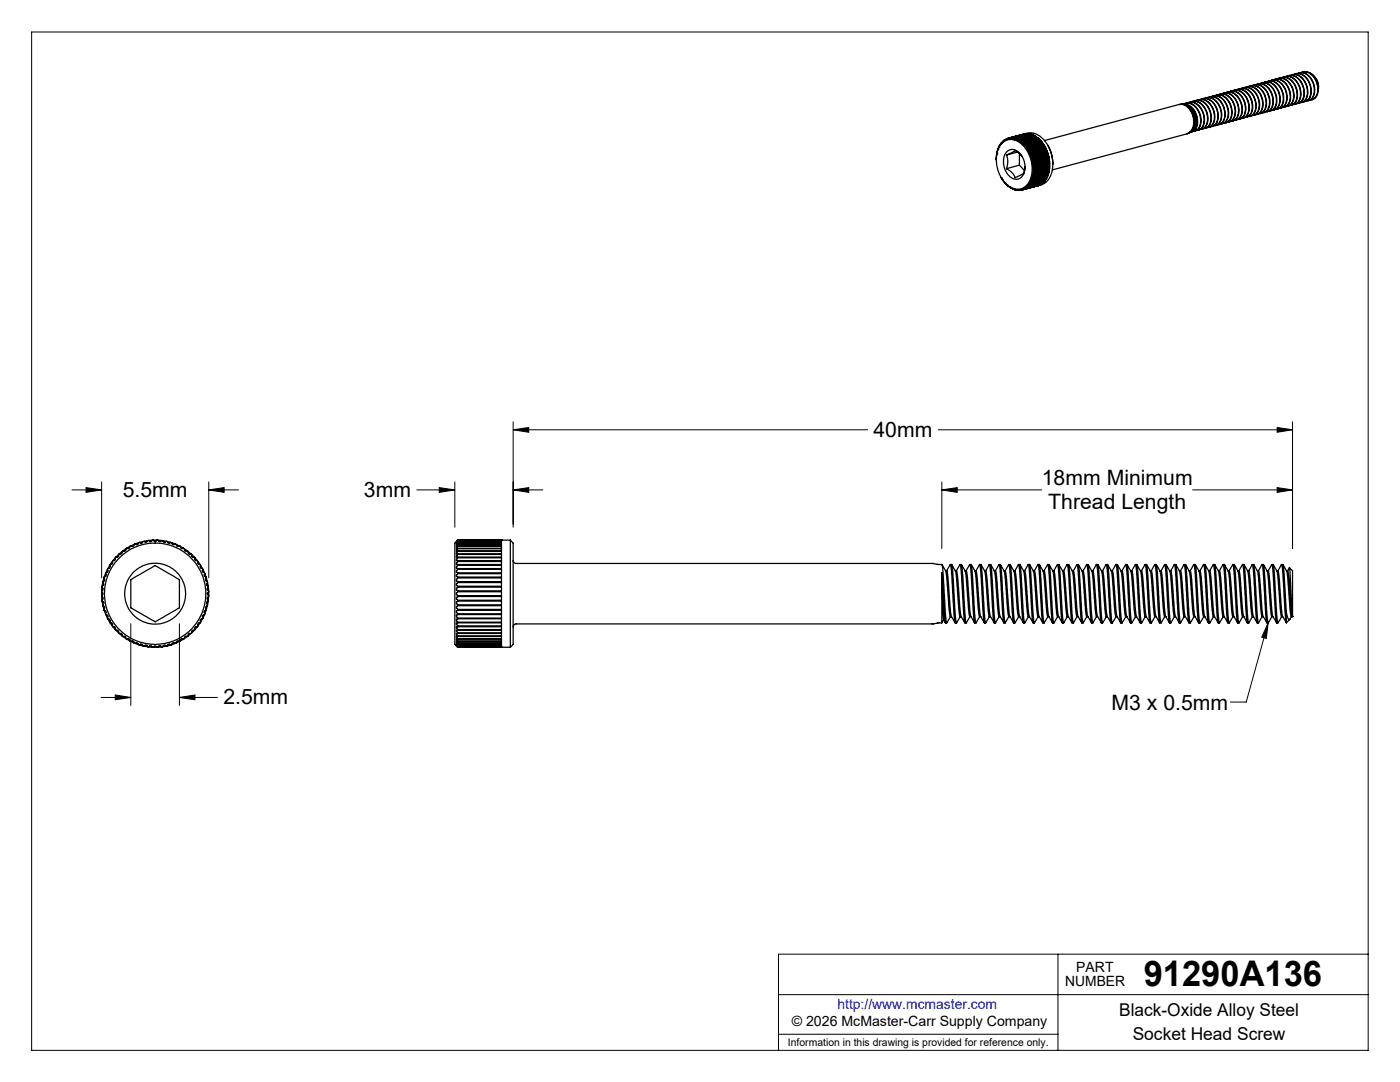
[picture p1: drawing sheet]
<svg xmlns="http://www.w3.org/2000/svg" width="279mm" height="216mm" viewBox="0 0 279 216" stroke-linecap="round" stroke-linejoin="round" font-family="sans-serif">
<defs><g id="words">
<text font-size="7.1" x="228.3" y="196.8">91290A136</text>
<g font-size="4.2">
<text x="174.3" y="87.2">40mm</text>
<text x="24.5" y="99.2">5.5mm</text>
<text x="72.6" y="99.2">3mm</text>
<text x="207.9" y="96.8">18mm Minimum</text>
<text x="209.2" y="101.5">Thread Length</text>
<text x="44.6" y="140.6">2.5mm</text>
<text x="221.8" y="141.7">M3 x 0.5mm</text>
</g>
<g font-size="3.5">
<text x="223.4" y="202.8">Black-Oxide Alloy Steel</text>
<text x="226.1" y="207.5">Socket Head Screw</text>
</g>
<g font-size="2.8">
<text x="212.6" y="196.8">NUMBER</text>
<text x="214.8" y="194">PART</text>
<text x="158" y="204.8">© 2026 McMaster-Carr Supply Company</text>
</g>
<text font-size="2.8" fill="#00f" x="167.1" y="201.4">http://www.mcmaster.com</text>
<text font-size="2.1" x="157.3" y="208.6">Information in this drawing is provided for reference only.</text>
</g></defs>
<g fill="none" stroke="#000" stroke-width=".2">
<path d="M6.3 6.4h266.7v203.2h-266.7zM14.4 97.8h5.9M17.2 97.3l3.1 .5-3.1 .4zM20.3 96.2v19.1M41.7 97.8l3-.5v.9zM41.7 96.2v19.1M41.7 97.8h5.9M83.2 97.8h7.6M87.7 97.3l3.1 .5-3.1 .4zM90.8 96.2v9M102.4 97.8l3.1-.5v.9zM102.4 85.8l3.1-.5v1z"/>
<path d="M102.4 97.8h5.9M102.4 84.2v21M102.4 85.8h70.7M187.3 85.8h70.7M188 97.8l3-.5v.9zM188 97.8h19.9M188 96.2v13.3M238 97.8h20M254.9 97.3l3.1 .5-3.1 .4zM254.9 85.3l3.1 .5-3.1 .5zM258 84.2v25.3M20.2 139.2h5.9"/>
<path d="M23 138.7l3.1 .5-3.1 .4zM26.1 124.5v16.3M35.8 139.2l3.1-.5v.9zM35.8 124.5v16.3M35.8 139.2h7.6M253.1 124.3l-.4 3.1-.9-.3zM253.1 124.3l-4.4 15.8h-3.2M155.4 198.5h117.6M211.1 190.4v19.2M273 190.4h-117.6v19.2M155.4 206.4h55.7"/>
</g>
<g fill="none" stroke="#000" stroke-width=".25">
<path d="M239.3 19.9a2.63 2.63 0 0 1 3 2.2 2.5 2.5 0 0 1-1 3.3h-.1M239.7 19.8a2.45 2.45 0 0 1 3.1 2 2.65 2.65 0 0 1-.8 3.4l-.5 .1M240 19.7a2.82 2.82 0 0 1 3.1 2.7 2.27 2.27 0 0 1-1.2 2.9M240.4 19.6a2.55 2.55 0 0 1 3.2 2.2 2.41 2.41 0 0 1-1.1 3.3h-.2M240.7 19.5a2.74 2.74 0 0 1 3 2.4 2.36 2.36 0 0 1-1.1 3.1M241.1 19.4a2.4 2.4 0 0 1 3 1.9 2.66 2.66 0 0 1-.8 3.6h-.4M241.4 19.3a2.76 2.76 0 0 1 3 2.6 2.3 2.3 0 0 1-1.2 3M241.8 19.3a2.43 2.43 0 0 1 3 1.8 2.77 2.77 0 0 1-.7 3.5l-.5 .1M242.1 19.2a2.62 2.62 0 0 1 2.9 2.2 2.42 2.42 0 0 1-1.1 3.3M242.5 19.1a2.44 2.44 0 0 1 3 1.8 2.66 2.66 0 0 1-.8 3.6l-.4 .1M242.8 19a2.7 2.7 0 0 1 3 2.5 2.32 2.32 0 0 1-1.2 3M243.2 18.9a2.26 2.26 0 0 1 2.9 1.6 2.85 2.85 0 0 1-.6 3.8l-.5 .1"/>
<path d="M243.5 18.8a2.87 2.87 0 0 1 3 2.7 2.25 2.25 0 0 1-1.2 2.8M243.8 18.7a2.43 2.43 0 0 1 3.1 1.8 2.66 2.66 0 0 1-.8 3.6l-.4 .1M244.2 18.6a2.76 2.76 0 0 1 3 2.6 2.3 2.3 0 0 1-1.2 2.9M244.5 18.5a2.43 2.43 0 0 1 3.1 1.9 2.71 2.71 0 0 1-.9 3.6h-.3M244.8 18.4a2.71 2.71 0 0 1 3 2.4 2.51 2.51 0 0 1-.9 3.1l-.2 .1M245.2 18.3a2.44 2.44 0 0 1 3 1.8 2.97 2.97 0 0 1-.6 3.6l-.5 .1M245.5 18.2a2.67 2.67 0 0 1 3 2.3 2.63 2.63 0 0 1-.9 3.2l-.2 .1M245.9 18.2a2.39 2.39 0 0 1 3 1.8 2.66 2.66 0 0 1-.8 3.6h-.3M246.2 18a2.87 2.87 0 0 1 3.1 2.8 2.27 2.27 0 0 1-1.2 2.8M246.6 18a2.55 2.55 0 0 1 3.1 2 2.67 2.67 0 0 1-.9 3.4l-.4 .1M246.9 17.9a2.82 2.82 0 0 1 3 2.7 2.25 2.25 0 0 1-1.2 2.8M247.3 17.8a2.55 2.55 0 0 1 3.1 2.2 2.41 2.41 0 0 1-1 3.2h-.3"/>
<path d="M247.6 17.7a2.73 2.73 0 0 1 2.9 2.4 2.39 2.39 0 0 1-1.1 3.1M248 17.6a2.43 2.43 0 0 1 3 1.8 2.93 2.93 0 0 1-.6 3.5l-.6 .2M248.3 17.5a2.61 2.61 0 0 1 2.9 2.2 2.57 2.57 0 0 1-.9 3.3h-.2M248.7 17.4a2.43 2.43 0 0 1 3 2 2.47 2.47 0 0 1-.9 3.5h-.3M249 17.3a2.66 2.66 0 0 1 2.9 2.4 2.45 2.45 0 0 1-1.1 3.2M249.3 17.3a2.25 2.25 0 0 1 2.9 1.4 2.95 2.95 0 0 1-.5 3.9l-.5 .1M249.7 17.1a2.92 2.92 0 0 1 3 2.9 2.13 2.13 0 0 1-1.2 2.6M250 17a2.35 2.35 0 0 1 3 1.7 2.71 2.71 0 0 1-.8 3.8h-.3M250.3 16.9a2.64 2.64 0 0 1 3 2.4 2.39 2.39 0 0 1-1.1 3.2M250.7 16.9a2.43 2.43 0 0 1 3.1 1.8 2.75 2.75 0 0 1-.9 3.6h-.3M251 16.8a2.61 2.61 0 0 1 2.9 2.2 2.57 2.57 0 0 1-.8 3.2l-.2 .1M251.4 16.7a2.44 2.44 0 0 1 3.1 2 2.62 2.62 0 0 1-.8 3.3l-.4 .2"/>
<path d="M251.7 16.6a2.66 2.66 0 0 1 3 2.3 2.45 2.45 0 0 1-1.1 3.2M252.1 16.5a2.44 2.44 0 0 1 3 1.8 2.84 2.84 0 0 1-.7 3.6l-.5 .1M252.4 16.4a2.5 2.5 0 0 1 2.8 1.8 2.84 2.84 0 0 1-.7 3.7h-.3M252.8 16.3a2.49 2.49 0 0 1 3.1 2 2.5 2.5 0 0 1-1 3.5h-.3M253.1 16.2a2.87 2.87 0 0 1 3.1 2.9 2.12 2.12 0 0 1-1.2 2.6M253.5 16.1a2.43 2.43 0 0 1 3 1.9 2.75 2.75 0 0 1-.8 3.6h-.4M253.8 16a2.77 2.77 0 0 1 3 2.6 2.3 2.3 0 0 1-1.2 3M254.2 15.9a2.38 2.38 0 0 1 3 1.9 2.6 2.6 0 0 1-.8 3.5l-.4 .1M254.5 15.8a2.66 2.66 0 0 1 2.9 2.4 2.43 2.43 0 0 1-1 3.1l-.1 .1M254.8 15.8a2.44 2.44 0 0 1 3.1 1.8 2.84 2.84 0 0 1-.7 3.5l-.5 .1M255.1 15.7a2.53 2.53 0 0 1 2.9 2 2.74 2.74 0 0 1-.8 3.4l-.2 .1M255.6 15.6a2.43 2.43 0 0 1 3 2 2.5 2.5 0 0 1-1 3.4l-.2 .1"/>
<path d="M255.8 15.5a2.87 2.87 0 0 1 3.1 2.9 2.05 2.05 0 0 1-1.2 2.6M256.2 15.4a2.43 2.43 0 0 1 3.1 1.8 2.75 2.75 0 0 1-.9 3.6h-.3M256.5 15.3a2.74 2.74 0 0 1 3 2.4 2.36 2.36 0 0 1-1.1 3.1M256.9 15.2a2.38 2.38 0 0 1 3 1.8 2.66 2.66 0 0 1-.8 3.6l-.4 .1M257.2 15.1a2.67 2.67 0 0 1 2.9 2.2 2.48 2.48 0 0 1-.9 3.3h-.2M257.6 15a2.44 2.44 0 0 1 3 1.8 2.8 2.8 0 0 1-.7 3.6l-.5 .1M257.9 14.9a2.62 2.62 0 0 1 2.9 2.2 2.42 2.42 0 0 1-1 3.4M258.3 14.9a2.44 2.44 0 0 1 3.1 2 2.65 2.65 0 0 1-.8 3.3l-.5 .1M258.6 14.7a2.7 2.7 0 0 1 3 2.6 2.39 2.39 0 0 1-1.1 2.9l-.1 .1M259 14.7a2.26 2.26 0 0 1 2.9 1.6 2.85 2.85 0 0 1-.6 3.7l-.5 .1M259.3 14.5a2.87 2.87 0 0 1 3 2.8 2.25 2.25 0 0 1-1.2 2.8M259.7 14.5a2.38 2.38 0 0 1 3 1.8 2.66 2.66 0 0 1-.8 3.6h-.4"/>
<path d="M260 14.4a2.76 2.76 0 0 1 3 2.5 2.26 2.26 0 0 1-1 2.9l-.2 .1M261.3 14.5a3.2 3.2 0 0 1 1.8 3.6M262.7 15.7l.4 1v.8M198.9 30.6l-.1 1.3M198.9 30.6h.1M199 30.2l-.1 .4M199 30.2h.1M199.1 29.8l-.1 .4M199.1 29.8h.1M199.2 29.8h-.1M199.3 29.4l-.2 .4M199.3 29.4h.1"/>
<path d="M199.5 29.1l-.2 .3M199.5 29.1h.1M199.6 28.8l-.1 .3M199.6 28.8h.1M199.7 28.8h.1M199.7 28.8h-.1M199.8 35.4v.1M199.8 35.5l.8 1.1M199.8 35.5h.1M199.8 28.5l-.1 .3M199.8 28.5h.1M199.9 28.6l1.3-.7h1.3l1.4 .9 1.3 1.8 .7 1.9 .1 2-.7 2-.8 .8a3.2 3.2 0 0 1-4.4-1.4l-.9-1.9-.4-1.9 .2-1.9z"/>
<path d="M199.9 28.5h.1M200 28.5h-.2M200.1 28.2l-.2 .3M200.1 28.2v.1M200.2 28.3h-.1M200.2 28.2l-.1 .1M200.2 28.2h-.1M200.3 28l-.1 .2M200.3 28l.1 .1M200.4 28v.1M200.5 28l-.1 .1M200.5 28h-.2"/>
<path d="M200.6 36.6l.3 .3M200.6 36.6h.1M200.6 27.8l-.1 .2M200.6 27.8v.1M200.7 27.9h-.1M200.8 27.8h-.2M200.8 30.4l.7-.5h1.1l1.1 .8 .6 1.1 .3 1.5-.2 1.1-.5 .9-.7 .4h-.9l-.7-.4-.7-.7-.3-.7-.3-.8v-1.2l.1-.7zM200.9 30.9l1-.4a.89 .89 0 0 1 1.4 .1l.7 .7M200.9 30.9a3.8 3.8 0 0 1 0 2.8M200.9 36.9l.6 .5M200.9 36.9h.1M200.9 27.7l-.3 .2"/>
<path d="M200.9 27.7v.1M201 27.7l-.1 .1M201.1 27.6l-.2 .1M201.2 27.6h.1M201.2 27.6l-.2 .1M201.2 27.6v.1M201.4 27.7h-.2M201.4 27.5l-.2 .2M201.4 27.5l.1 .1M201.5 37.4h.1M201.5 37.4l.3 .2M201.7 27.6h-.2"/>
<path d="M201.8 27.5l-.3 .1M201.8 27.5v.1M201.8 37.5l.3 .2M201.8 37.5v.1M201.8 37.5h.1M201.9 37.5l-.1 .1M202 27.6h-.2M202.1 27.5l-.3 .1M202.1 27.5h.1M202.1 27.5l.1 .1M202.2 37.7l.3 .2M202.2 37.7h.1"/>
<path d="M202.2 37.7h-.1M202.4 27.6h-.2M202.4 27.6h.1M202.5 37.8l.3 .1M202.5 27.6v.1M202.5 37.8v.1M202.5 37.8h.1M202.6 37.8l-.1 .1M202.7 27.6l-.2 .1M202.7 27.6l.1 .1M202.8 37.9h.2M202.8 27.8l.1 .1 .2-.1"/>
<path d="M202.8 27.7v.1M202.8 37.9h.1M202.9 37.9h-.1M203 37.9l.1 .1M203 37.9h-.2M203.1 30.3l-2.2 .6M203.1 27.8h.1M203.1 38h.1M203.1 27.9l.1 .1 .2-.1M203.1 37.9l.4 .1M203.1 27.8v.1M203.1 37.9v.1"/>
<path d="M203.2 37.9h-.1M203.3 37.9l-.2 .1M203.4 27.9h.1M203.4 28.1l.1 .1 .2-.1M203.4 37.9l.4 .1M203.4 37.9l.1 .1M203.4 32.9l-2.5 .8M203.4 32.9l1 1.1M203.4 30.7v2.2M203.5 27.9l-.1 .2M203.6 37.9h-.2M203.7 37.9l-.2 .1"/>
<path d="M203.7 28.1l.1 .1M203.8 28.3v.1l.2-.1M203.8 37.9h.1M203.8 37.9v.1M203.8 28.2v.1M203.9 37.9h.1M204 37.9l-.2 .1M204 28.3l.1 .1M204 28.5l.2 .1M204 37.9h.1M204 37.8l.1 .1M204.1 28.4l-.1 .1"/>
<path d="M204.2 37.7h.2M204.2 37.7l-.2 .1M204.3 26.7l-3.1 .9M204.3 26.7v.1M204.3 28.6l.1 .1M204.3 26.7l1.5-.2 1.1 .3 .7 .4 1.3 1.4 .8 1.7 .4 1.6v1.2l-.4 2-1 1.3-.7 .4-1 .3M204.3 28.6h-.1M204.4 28.8l.1 .1M204.4 37.7h.1M204.4 28.7v.1M204.5 26.7h-.2M204.5 33.3v.2a1.72 1.72 0 0 1-1.4 1.7l-.1 .1a.4 .4 0 0 1-.5 0 .4 .4 0 0 1-.2-.4l-.7-.8-.7-.4"/>
<path d="M204.5 37.6l-.1 .1M204.6 28.9l.1 .1M204.6 29.1l.2 .1M204.6 37.5v.1M204.6 37.6l-.2 .1M204.6 28.9h-.1M204.6 26.7l-3.2 .8M204.6 26.7h.1M204.7 29l-.1 .1M204.8 29.2h.1M204.9 26.7h-.3M204.9 37.5h-.3"/>
<path d="M204.9 29.2v.1M204.9 29.5l.1 .1M204.9 37.3v.2M204.9 26.7h.3l-3.1 .8M204.9 29.3v.2M204.9 26.7l-3.1 .8M204.9 26.7h.1M205 29.6h.1M205.1 29.6l.1 .1M205.1 29.8l.1 .2M205.1 37.3h-.2M205.1 37.1l.1 .1"/>
<path d="M205.2 37.2l-.1 .1M205.2 29.7l-.1 .1M205.2 30h.2M205.2 26.7h.3l-3.1 .9M205.2 26.7l-3.1 .8M205.2 26.7l.1 .1M205.4 30.2l.1 .1M205.4 36.8v.1M205.4 30v.1M205.4 37l-.3 .1M205.4 36.9v.1M205.4 30.1v.1"/>
<path d="M205.5 30.3l.1 .1M205.6 30.6v.2M205.6 26.7l.2 .1-3.1 .8M205.6 36.5v.2M205.6 26.7l-3.1 .9M205.6 26.7v.1M205.6 30.4h.1M205.6 36.7l-.2 .1M205.6 36.7h.1M205.6 30.4v.2M205.6 30.8h.2M205.6 26.8l-3.1 .9"/>
<path d="M205.6 26.8h.1M205.7 31l.1 .2M205.7 36.2l.1 .1M205.8 30.8v.1M205.8 36.4l-.2 .1M205.8 36.3v.1M205.8 30.9l-.1 .1M205.8 31.2h.2M205.9 31.4l.1 .2M205.9 35.9l.1 .1M205.9 26.8l.3 .1-3.1 .9M205.9 26.8l-3.1 .9"/>
<path d="M205.9 26.8l.1 .1M206 31.2v.1M206 35.7h.1M206 35.7l-.1 .2M206 36.1h-.3v.1M206 26.9v.1M206 31.6h.1M206 26.9l-3.2 .9M206 36v.1M206 31.3l-.1 .1M206 31.9l.1 .2M206 35.5l.1 .1"/>
<path d="M206.1 35.3l-.1 .2M206.1 32.1h.1M206.1 31.6v.2M206.1 35.7h-.1M206.1 32.3l.1 .2M206.1 35.6v.1M206.1 31.8l-.1 .1M206.1 35.1l.1 .1M206.2 35l-.1 .1M206.2 32.5l.1 .1M206.2 32.1v.1M206.2 32.8v.1"/>
<path d="M206.2 34.7l.1 .1M206.2 35.3h-.1M206.2 33.2l.1 .2M206.2 34.5v.2M206.2 35.2v.1M206.2 27l.3 .1-3.1 .8M206.2 32.2l-.1 .1M206.2 32.9l.2 .1M206.2 34.3l.2 .1M206.2 27l-3.1 .8M206.2 27l.1 .1M206.3 33.7v.1"/>
<path d="M206.3 34.1l-.1 .2M206.3 33.4l.1 .1M206.3 33.8l.1 .1M206.3 32.6v.1M206.3 34.8v.1M206.3 27.1h.1M206.3 32.7l-.1 .1M206.3 34.9l-.1 .1M206.3 27.1l-3.2 .8M206.4 33v.1M206.4 34.4v.1M206.4 33.1l-.2 .1"/>
<path d="M206.4 34.5h-.2M206.4 33.5v.1M206.4 33.9v.1M206.4 33.6l-.1 .1M206.4 34l-.1 .1M206.6 27.1l.2 .2-3.1 .8M206.6 27.1l-3.1 .8M206.6 27.1v.1M206.6 27.2l.1 .1M206.6 27.2l-3.2 .9M206.9 27.3l.2 .2-3.1 .8M206.9 27.3l-3.1 .9"/>
<path d="M206.9 27.3v.1M206.9 27.4l.1 .2M206.9 27.4l-3.1 .9M207.2 37h.2l-3.4 .9M207.2 27.6l.2 .2M207.2 37l-3.1 .9M207.2 27.6l-3.1 .8M207.2 27.6v.1M207.2 37h.1M207.2 27.7l.1 .1M207.2 27.7l-3.2 .8M207.3 27.8l-3.1 .8"/>
<path d="M207.3 27.8h.1M207.4 27.8l-3.1 .8M207.5 27.8l.2 .3M207.5 28l.1 .1M207.5 36.9l-3.1 .8M207.5 27.8l-3.1 .9M207.5 28l-3.1 .8M207.5 27.8v.2M207.5 36.9h.1M207.6 28.1l-3.1 .8M207.6 28.1h.1M207.7 36.8l-.2 .1"/>
<path d="M207.7 28.1l-3.1 .8M207.8 28.2l.2 .2M207.8 28.3l.1 .1M207.8 36.8l-3.2 .8M207.8 28.2l-3.1 .8M207.8 28.3l-3.2 .8M207.8 28.2v.1M207.8 36.7v.1M207.9 28.4l-3.1 .8M207.9 28.4h.1M208 36.6l-.2 .2M208 28.4l-3.1 .8"/>
<path d="M208 36.6l.2-.2-3.1 .9M208 28.5l.2 .3M208 28.6l.1 .2M208 36.5h.1M208 36.6l-3.1 .9M208 28.5l-3.1 .8M208 28.6l-3.1 .9M208 28.5v.1M208 36.5v.1M208 36.5l-3.1 .8M208.1 28.8l-3.1 .8M208.1 28.8h.1"/>
<path d="M208.2 28.8l-3.1 .8M208.3 36.4l.2-.2-3.1 .8M208.3 28.8l.2 .3M208.3 29l.1 .1M208.3 36.2h.1M208.3 36.4l-3.1 .8M208.3 28.8l-3.1 .9M208.3 29l-3.2 .8M208.3 28.8v.2M208.3 36.2v.2M208.3 36.2l-3.2 .9M208.4 29.1l-3.2 .9"/>
<path d="M208.4 29.1h.1M208.5 29.1l-3.1 .9M208.5 36.1l.2-.2-3.1 .8M208.5 29.2l.2 .3M208.5 29.4l.1 .1M208.5 35.9v.1M208.5 36.1l-3.1 .8M208.5 29.2l-3.1 .9M208.5 29.4l-3.1 .8M208.5 29.2v.2M208.5 36v.1M208.5 36l-3.1 .8"/>
<path d="M208.6 29.5l-3.1 .8M208.6 29.5h.1M208.7 29.7l.1 .2M208.7 29.5l-3.1 .9M208.7 29.7l-3.1 .9M208.7 35.7l-3.1 .8M208.7 35.7v.1M208.7 35.8l.2-.2-3.1 .8M208.7 29.6l.2 .4M208.7 35.6v.1M208.7 35.8l-3.1 .9M208.7 29.6l-3.1 .8"/>
<path d="M208.7 29.6v.1M208.8 29.9l-3.2 .9M208.8 29.9l.1 .1M208.9 30.2l.1 .1M208.9 30l-3.1 .8M208.9 30.2l-3.2 .8M208.9 35.4l-3.2 .8M208.9 35.4v.1M208.9 35.5l.2-.3-3.1 .9M208.9 30.1l.2 .3M208.9 35.3v.1M208.9 35.5l-3.1 .8"/>
<path d="M208.9 30.1l-3.1 .8M208.9 30.1v.1M209 30.3l-3.2 .9M209 30.3l.1 .1M209.1 30.6v.2M209.1 30.4l-3.1 .8M209.1 30.6l-3.2 .8M209.1 35l-3.2 .9M209.1 35v.1M209.1 35.1l.1-.2-3.1 .8M209.1 30.5l.1 .3M209.1 34.9v.1"/>
<path d="M209.1 29l.7 1.5 .3 2.3M209.1 35.1l-3.1 .9M209.1 30.5l-3.1 .8M209.1 30.8l-3.1 .8M209.1 30.8h.1M209.1 30.5v.1M209.2 31v.2M209.2 31l-3.2 .9M209.2 34.6l-3.2 .9M209.2 34.6v.2M209.2 30.8l-3.1 .8M209.2 30.9l.1 .4"/>
<path d="M209.2 34.5v.1M209.2 34.8l-3.1 .8M209.2 30.9l-3.1 .9M209.2 31.2l-3.1 .9M209.2 31.2l.1 .1M209.2 30.9v.1M209.2 34.5l-3.1 .8M209.3 31.5v.1M209.3 31.5l-3.2 .8M209.3 34.3l-3.2 .8M209.3 34.3v.1M209.3 34.5l-.1 .3"/>
<path d="M209.3 34.1v.2M209.3 34.1l-3.1 .9M209.3 34.5l-3.1 .8M209.3 31.3l-3.1 .8M209.3 31.6l-3.1 .9M209.3 31.6l.1 .2M209.3 34.5h-.1M209.3 31.4l.1 .4M209.3 34.4l-3.1 .8M209.3 31.4l-3.1 .8M209.3 31.4v.1M209.4 31.9v.2"/>
<path d="M209.4 33.7v.2M209.4 31.9l-3.2 .9M209.4 32.1l-3.2 .8M209.4 32.1v.1M209.4 33.7l-3.2 .8M209.4 33.9l-3.2 .8M209.4 33.9v.1M209.4 34l-.1 .4M209.4 31.8v.4M209.4 32.4v.2M209.4 32.8v.2M209.4 33.3v.1"/>
<path d="M209.4 34l-3.1 .9M209.4 34l-3.1 .8M209.4 31.8l-3.1 .9M209.4 31.8l-3.1 .8M209.4 31.8v.1M209.4 32.4l-3.2 .8M209.4 32.6l-3.1 .8M209.4 32.6l.1 .1M209.4 32.8l-3.1 .9M209.4 33l-3.1 .8M209.4 33l.1 .1M209.4 33.3l-3.1 .8"/>
<path d="M209.4 33.4l-3.2 .9M209.4 33.4l.1 .1M209.4 34l-.1 .1M209.4 33.6v.4M209.4 33.6l-3 .9M209.4 32.2l-3 .8M209.4 33.6v.1M209.5 33.2v.3M209.5 32.7v.4M209.5 32.3v.4M209.5 33.5l-3.1 .9M209.5 33.2l-3.1 .8"/>
<path d="M209.5 33.1l-3.1 .8M209.5 32.7l-3.1 .9M209.5 32.7l-3.1 .8M209.5 32.3l-3.1 .8M209.5 32.3l-.1 .1M209.5 32.7l-.1 .1M209.5 33.2l-.1 .1M235.3 20.8h.8l.8 .5 .7 .8 .5 1 .1 1-.1 1.2-.4 .8-.8 .6M235.3 20.8l-26.8 7.2M235.8 20.8h-.5M235.8 20.8l1 .3 .7 .7 .7 1.6 .1 .8-.1 1-.4 .9-.5 .4M235.8 20.8l.8 .1 .6 .3 .9 1.1 .3 .9 .1 1.4-.1 .6-.5 .9-.6 .4"/>
<path d="M236.3 20.7a2.44 2.44 0 0 1 3 1.8 2.84 2.84 0 0 1-.7 3.6l-.5 .1M236.6 20.6a2.5 2.5 0 0 1 2.8 1.9 2.84 2.84 0 0 1-.7 3.6l-.3 .1M236.9 26.7l-26.9 7.2M237 20.6a2.44 2.44 0 0 1 3.1 2 2.5 2.5 0 0 1-1 3.4h-.3M237.3 20.4a2.82 2.82 0 0 1 3 2.8 2.16 2.16 0 0 1-1.2 2.8M237.3 26.5l-.4 .2M237.6 26.4a2.12 2.12 0 0 0 1.3-2.7l-.7-1.7 .6 1.2v1.7l-.5 1-.8 .5M237.7 20.4a2.43 2.43 0 0 1 3 1.8 2.84 2.84 0 0 1-.7 3.6h-.5M237.7 26.4a2.22 2.22 0 0 0 1.2-3 2.77 2.77 0 0 0-2.9-2.6h.6l.9 .5 .5 .7 .5 1 .1 .8-.1 1.5-.4 .7-.6 .4M237.9 20.2a2.74 2.74 0 0 1 3 2.4 2.36 2.36 0 0 1-1.1 3.2M238.4 20.2a2.38 2.38 0 0 1 3 1.8 2.66 2.66 0 0 1-.8 3.6h-.4M238.7 20.1a2.67 2.67 0 0 1 2.9 2.2 2.48 2.48 0 0 1-1 3.3h-.1"/>
<path d="M239 20a2.44 2.44 0 0 1 3.1 1.8 2.84 2.84 0 0 1-.7 3.6l-.5 .1M20.3 119l.3 .3-.2 .5M20.3 118.9v.1M20.3 118.1l.2 .3-.2 .5M20.3 117.9v.2M20.3 119l.1 .8M20.3 118.1v.8M20.4 119.9l.3 .4-.2 .4M20.4 119.8v.1M20.4 117.2l.2 .4-.3 .3M20.4 117v.2M20.4 119.9l.1 .8"/>
<path d="M20.4 117.2l-.1 .7M20.5 116.2l.2 .4-.3 .4M20.5 116.2l-.1 .8M20.5 116.1v.1M20.7 115.3l.2 .5-.4 .3M20.7 115.3l-.2 .8M20.8 115.1l-.1 .2M21.1 114.5l.1 .4-.4 .2M21.1 114.5l-.3 .6M21.1 114.3v.2M21.4 113.6l.1 .5-.4 .2M21.4 113.6l-.3 .7"/>
<path d="M21.5 113.5l-.1 .1M21.9 112.8v.5l-.4 .2M21.9 112.8l-.4 .7M22 112.6l-.1 .2M22.4 112l.1 .4-.5 .2M22.4 112l-.4 .6M22.5 111.9l-.1 .1M23 111.3v.5l-.5 .1M23 111.3l-.5 .6M23.1 111.2l-.1 .1M23.7 110.6l-.1 .5-.5 .1M23.7 110.6l-.6 .6"/>
<path d="M23.8 110.5l-.1 .1M24.4 110l-.2 .5h-.4M24.4 110l-.6 .5M24.5 109.9l-.1 .1M25.2 109.5l-.3 .5-.4-.1M25.2 109.5l-.7 .4M25.3 109.4l-.1 .1M25.9 109l-.1 .4h-.5M25.9 109l-.6 .4M26.1 115.7l4.2-2.5a.72 .72 0 0 1 1.2 0l3.6 2.1a.71 .71 0 0 1 .7 1v5l-4.8 2.8-4.9-2.8zM26.1 108.9l-.2 .1M26.8 108.6l-.3 .4-.4-.1"/>
<path d="M26.8 108.6l-.7 .3M27 108.5l-.2 .1M27.7 108.3l-.4 .4-.3-.2M27.7 108.3l-.7 .2M27.8 108.2l-.1 .1M28.5 108.1l-.2 .3-.5-.2M28.5 108.1l-.7 .1M28.8 108l-.3 .1M29.5 107.9l-.3 .3-.4-.2M29.5 107.9l-.7 .1M29.7 107.8l-.2 .1M30.4 107.8l-.3 .3-.4-.3"/>
<path d="M30.4 107.8h.2M30.4 107.8h-.7M30.6 107.8l.4 .3 .3-.3M30.6 107.8h.7M31.3 107.8h.2M31.5 107.8l.4 .3 .4-.3M31.5 107.8h.8M32.3 107.8l.2 .1M32.5 107.9l.2 .3 .5-.2M32.5 107.9l.7 .1M33.2 108l.2 .1M33.4 108.1l.3 .3 .4-.2"/>
<path d="M33.4 108.1l.7 .1M34.1 108.2l.2 .1M34.3 108.3l.2 .4 .5-.2M34.3 108.3l.7 .2M35 108.5l.1 .1M35.1 108.6l.4 .4 .3-.1M35.1 108.6l.7 .3M35.8 108.9l.2 .1M36 109l.2 .5 .4-.1M36 109l.6 .4M36.6 109.4l.2 .1M36.8 109.5l.1 .4h.5"/>
<path d="M36.8 109.5l.6 .4M37.4 109.9l.1 .1M37.5 110l.2 .5h.4M37.5 110l.6 .5M38.1 110.5l.1 .1M38.2 110.6l.1 .5 .5 .1M38.2 110.6l.6 .6M38.8 111.2l.1 .1M38.9 111.3v.4l.5 .2M38.9 111.3l.5 .6M39.4 111.9l.1 .1M39.5 112v.5l.4 .1"/>
<path d="M39.5 112l.4 .6M39.9 112.6l.1 .2M40 112.8v.5l.4 .2M40 112.8l.4 .7M40.4 113.5l.1 .1M40.5 113.6l-.1 .4 .4 .3M40.5 113.6l.3 .7M40.8 114.3l.1 .2M40.9 114.5l-.2 .4 .4 .2M40.9 114.5l.2 .6M41.1 115.1l.1 .2M41.2 115.3l-.2 .5 .4 .3"/>
<path d="M41.2 115.3l.2 .8M41.4 116.1v.1M41.4 116.2l-.2 .5 .4 .3M41.4 116.2l.2 .8M41.6 117v.2M41.6 117.2l-.3 .4 .3 .3M41.6 119.8v.1M41.6 119.9l-.4 .3 .2 .5M41.6 117.2v.7M41.6 119.9l-.2 .8M41.6 117.9l.1 .2M41.6 119l-.3 .3 .3 .5"/>
<path d="M41.6 119v.8M41.7 118.1l-.3 .3 .3 .5M41.7 118.9l-.1 .1M41.7 118.1v.8M91.2 107.9l-.4 .5v20.2l.5 .6M91.3 107.8h.1M91.3 119.9h8.8v.8h-8.8M91.3 119.8v.1M91.3 119h8.8v.8h-8.8M91.3 118.9v.1M91.3 118.1h8.8v.8h-8.8M91.3 117.9v.2"/>
<path d="M91.3 117.2h8.8v.7h-8.8M91.3 117v.2M91.3 116.2h8.8v.8h-8.8M91.3 116.1v.1M91.3 115.3h8.8v.8h-8.8M91.3 115.1v.2M91.3 114.5h8.8v.6h-8.8M91.3 114.3v.2M91.3 113.6h8.8v.7h-8.8M91.3 113.5v.1M91.3 112.8h8.8v.7h-8.8M91.3 112.6v.2"/>
<path d="M91.3 112h8.8v.6h-8.8M91.3 111.9v.1M91.3 111.3h8.8v.6h-8.9l-.1-.2zM91.3 111.2v.1M91.3 110.6h8.8v.6h-9zM91.3 110.5v.1M91.3 110h8.8v.5h-9zM91.3 109.9v.1M91.3 109.5h8.8v.4h-8.8M91.3 109.4v.1M91.3 109h8.8v.4h-8.8M91.3 108.9v.1"/>
<path d="M91.3 108.6h8.8v.3h-8.8M91.3 108.5v.1M91.3 108.3h8.8v.2h-8.8M91.3 108.2v.1M91.3 108.1h8.8v.1h-8.8M91.3 108v.1M91.3 107.8v.1M91.3 107.9l-.2 .3 .2-.2M91.3 108.1l-.2 .3 .2-.2M91.3 108.3l-.2 .4 .2-.2M91.3 108.6l-.2 .4 .2-.1M91.3 109l-.2 .5 .2-.1"/>
<path d="M91.3 109.5l-.2 .5 .2-.1M91.3 112l-.2 .4 .2 .2M91.3 112.8l-.2 .4 .2 .3M91.3 113.6l-.2 .4 .2 .3M91.3 114.5l-.2 .3 .2 .3M91.3 115.3l-.2 .4 .2 .4M91.3 116.2l-.2 .4 .2 .4M91.3 117.2l-.2 .3 .2 .4M91.3 118.1l-.2 .3 .2 .5M91.3 119l-.2 .3 .2 .5M91.3 119.9l-.2 .3 .2 .5M91.3 107.8l-.2 .3 .1-.1"/>
<path d="M91.3 107.8h10.5M91.3 107.8l-.1 .1M91.3 107.8h8.8M100.1 107.8h.1M100.1 107.9v.1h-8.8M101.8 107.8l.6 .6v20.2l-.6 .6M101.8 107.8v21.4M102.4 111.8l.1 .4 .4 .2h83.4l1.7 .2 .2 1.5 .5 8.7 .2 1.5M188 114.3l.2 8.9 .5 1.1M188 114.3l.6 9.3a.41 .41 0 0 0 0 .5 .41 .41 0 0 0 .3 .2M188 114.3v10M188 112.6l.8 1.6 .7 8.4a.32 .32 0 0 0 .1 .3 .32 .32 0 0 0 .3 .1"/>
<path d="M188.7 113.9a.37 .37 0 0 1 .4 .5l.7 8.2 .8 1.7M189.7 112.6l-.8 1.3M189.7 112.6a.41 .41 0 0 1 .3 .2 .41 .41 0 0 1 0 .5l.6 8.3a5.7 5.7 0 0 0 .3 2.7l.7-1.3M189.7 112.6l.2 1.4 .6 9.6a.41 .41 0 0 0 0 .5 .41 .41 0 0 0 .4 .2M189.9 112.6l.9 1.7 .7 8.3a.32 .32 0 0 0 0 .3 .32 .32 0 0 0 .3 .1M190.6 113.9a.37 .37 0 0 1 .4 .5l.7 8.3 .8 1.6M191.6 112.6l-.7 1.3M191.6 112.6a.41 .41 0 0 1 .4 .2 .41 .41 0 0 1 0 .5l.8 11 .8-1.3M191.6 112.6l.2 1.4 .6 9.6a.41 .41 0 0 0 0 .5 .41 .41 0 0 0 .4 .2M191.9 112.6l.8 1.7 .7 8 .2 .7M192.6 113.9a.35 .35 0 0 1 .4 .1 .35 .35 0 0 1 0 .4l.5 7.3 .3 1.3M192.8 113.9l.8-1.3 .2 1.8 .5 9.1 .2 .7 .3 .1"/>
<path d="M193.6 112.6a.44 .44 0 0 1 .4 .7l.5 9 .2 1.7 .1 .3M193.8 112.6l.8 1.3M194.6 113.9h.2M194.6 113.9l.2 1.6 .5 6.4 .2 1.1M194.8 113.9l.7-1.3 .3 1.7 .3 7.3 .4 2.7M194.8 113.9l.3 1.6 .3 5.7 .3 1.8M195.5 112.6h.3M195.8 112.6l.7 1.3M195.8 112.6l.2 1.8 .5 8.7 .2 1.2M196.5 113.9h.2M196.5 113.9l.2 1.1 .5 6.9 .2 1.1M196.7 113.9l.3 1.6 .4 5.7 .3 1.8"/>
<path d="M197.4 112.6l-.7 1.3M197.4 112.6l.3 1.7 .5 8.3 .2 1.7M197.4 112.6h.3M197.7 112.6l.7 1.3M197.7 112.6l.2 1.8 .5 8.7 .3 1.2M198.4 113.9h.2M198.4 113.9l.3 1.8 .5 6.7 .2 .6M198.6 113.9l.3 1.1 .5 6.9 .2 1.1M199.4 112.6l-.8 1.3M199.4 112.6l.2 1.2 .5 8.8 .2 1.7M199.4 112.6h.2M199.6 112.6l.8 1.3"/>
<path d="M199.6 112.6l.2 1.3 .5 8.7 .3 1.7 .7-1.3M200.4 113.9h.2M200.4 113.9l.3 1.8 .3 5.7 .3 1.6M200.6 113.9l.2 1.1 .5 6.4 .2 1.6M201.3 112.6l-.7 1.3M201.3 112.6l.3 2.1 .5 8.9a.44 .44 0 0 0 .4 .7M201.3 112.6l.3 .1 .2 .8 .5 9.1 .2 1.7 .8-1.3M201.6 112.6l.7 1.3M202.3 113.9h.2M202.3 113.9l.3 1.4 .5 7.1a.4 .4 0 0 0 0 .5 .4 .4 0 0 0 .4 .1M202.5 113.9l.8-1.3 .8 11a.41 .41 0 0 0 0 .5 .41 .41 0 0 0 .4 .2M202.5 113.9l.3 1.8 .6 6.9 .8 1.7"/>
<path d="M203.3 112.6a.41 .41 0 0 1 .4 .2 .41 .41 0 0 1 0 .5l.6 10 .2 1M203.6 112.6l.8 1.6 .7 8.2a.4 .4 0 0 0 0 .5 .4 .4 0 0 0 .4 .1M204.3 113.9a.37 .37 0 0 1 .3 .5l.7 8.2 .9 1.7M205.2 112.6l-.7 1.3M205.2 112.6l.3 2.1 .6 8.9a.41 .41 0 0 0 0 .5 .41 .41 0 0 0 .3 .2M205.2 112.6a.41 .41 0 0 1 .4 .2 .41 .41 0 0 1 0 .5l.5 8.7 .3 2.3M205.5 112.6l.8 1.6 .7 8.4a.32 .32 0 0 0 .1 .3 .32 .32 0 0 0 .3 .1M206.2 113.9a.37 .37 0 0 1 .4 .5l.7 8.2 .8 1.7M207.2 112.6l-.8 1.3M207.2 112.6l.2 1.4 .6 9.6a.41 .41 0 0 0 0 .5 .41 .41 0 0 0 .4 .2M207.2 112.6a.41 .41 0 0 1 .3 .2 .41 .41 0 0 1 0 .5l.6 9.5 .3 1.5M207.4 112.6l.8 1.3"/>
<path d="M208.1 113.9a.37 .37 0 0 1 .4 .5l.7 8.3 .8 1.6M208.2 113.9l.8 8.7a.32 .32 0 0 0 0 .3 .32 .32 0 0 0 .3 .1M209.1 112.6l-.7 1.3M209.1 112.6l.2 1.4 .6 9.6a.41 .41 0 0 0 0 .5 .41 .41 0 0 0 .4 .2M209.1 112.6h.2M209.3 112.6l.4 2.4 .3 6.6a5.7 5.7 0 0 0 .4 2.7M209.4 112.6l.7 1.3M210.1 113.9a.35 .35 0 0 1 .4 .1 .35 .35 0 0 1 0 .4l.5 7.3 .3 1.3M210.1 113.9l.3 1.6 .5 6.8 .2 .7M211 112.6l-.7 1.3M211 112.6l.3 1.8 .4 7.9 .3 2M211.1 112.6h.2"/>
<path d="M211.3 112.6l.2 1 .5 8.7 .2 2 .8-1.3M211.3 112.6l.8 1.3M212.1 113.9h.2M212.1 113.9l.2 1.6 .5 6.4 .2 1.1M212.3 113.9l.2 1.6 .4 5.7 .3 1.8M213 112.6l-.7 1.3M213 112.6l.3 1.7 .3 7.3 .4 2.7M213 112.6h.3M213.3 112.6l.7 1.3M213.3 112.6l.2 1.8 .4 7.9 .3 2 .7-1.3M214 113.9h.2M214 113.9l.2 1.1 .5 6.9 .2 1.1"/>
<path d="M214.2 113.9l.7-1.3 .3 1.7 .5 8.3 .2 1.7M214.2 113.9l.3 1.6 .4 5.7 .3 1.8M214.9 112.6h.3M215.2 112.6l.7 1.3M215.2 112.6l.2 1.8 .5 8.7 .2 1.2 .8-1.3M215.9 113.9h.2M215.9 113.9l.3 1.8 .4 6.2 .3 1.1M216.1 113.9l.8-1.3 .2 1.2 .5 8.8 .2 1.7M216.1 113.9l.3 1.1 .4 6.2 .3 1.8M216.9 112.6h.2M217.1 112.6l.8 1.3M217.1 112.6l.2 1.3 .5 7.7 .3 2.7 .7-1.3"/>
<path d="M217.9 113.9h.2M217.9 113.9l.3 1.8 .3 5.7 .3 1.6M218.1 113.9l.8-1.3 .2 2.1 .5 8.9a.44 .44 0 0 0 .4 .7M218.1 113.9l.2 1.1 .5 6.9 .2 1.1M218.8 112.6l.3 .1 .2 .8 .5 9.1 .2 1.7 .8-1.3M219.1 112.6l.7 1.3M219.8 113.9h.2M219.8 113.9l.3 1.4 .5 7.1a.4 .4 0 0 0 0 .5 .4 .4 0 0 0 .4 .1M220 113.9l.8-1.3 .8 11a.41 .41 0 0 0 0 .5 .41 .41 0 0 0 .4 .2M220 113.9l.3 1.8 .6 6.9 .8 1.7M220.8 112.6a.41 .41 0 0 1 .4 .2 .41 .41 0 0 1 0 .5l.6 10 .2 1M221.1 112.6l.7 1.3"/>
<path d="M221.8 113.9a.37 .37 0 0 1 .3 .5l.7 8.2 .9 1.7M221.8 113.9l.7 8.2 .2 .9M222 113.9l.7-1.3a31.9 31.9 0 0 1 .5 6.6l.4 4.4a.41 .41 0 0 0 0 .5 .41 .41 0 0 0 .3 .2M222.7 112.6h.3M223 112.6l.2 1.5 .5 8.7 .2 1.5M223 112.6l.7 1.3M223.7 113.9h.2M223.7 113.9l.3 2.1 .4 5.7 .2 1.3M223.9 113.9l.3 1.4 .6 7.3 .8 1.7M224.6 112.6l-.7 1.3M224.6 112.6l.3 1.4 .5 8.8 .2 1.5M224.6 112.6h.3"/>
<path d="M224.9 112.6l.2 1.5 .5 8.7 .3 1.5M224.9 112.6l.8 1.4 .1 .8 .5 6.9 .3 1.3M225.6 113.9h.3M225.9 113.9l.2 1.4 .7 7.7M226.6 112.6l-.8 1.3M226.6 112.6a.41 .41 0 0 1 .4 .2 .41 .41 0 0 1 0 .5l.5 8.3a5.7 5.7 0 0 0 .4 2.7l.7-1.3M226.6 112.6l.2 1.4 .5 8.3 .3 2M226.9 112.6l.8 1.7 .7 8 .2 .7M227.6 113.9h.2M227.8 113.9l.8-1.3 .2 1.8 .5 9.1 .2 .7 .3 .1M227.8 113.9l.2 .9 .7 8.2M228.6 112.6a.44 .44 0 0 1 .4 .7l.5 9 .2 2 .8-1.3"/>
<path d="M228.8 112.6l.8 1.3M229.6 113.9h.2M229.6 113.9l.2 1.6 .5 6.4 .2 1.1M229.8 113.9l.7-1.3 .3 1.7 .5 9.2 .1 .7 .3 .1M229.8 113.9l.2 1.6 .5 6.2 .2 1.3M230.5 112.6h.3M230.8 112.6l.7 1.3M230.8 112.6l.2 1.8 .4 7.9 .3 2 .7-1.3M231.5 113.9h.2M231.5 113.9l.2 1.1 .5 6.9 .2 1.1M231.7 113.9l.7-1.3 .3 1.7 .5 8.3 .2 1.7M231.7 113.9l.3 1.6 .4 5.7 .3 1.8"/>
<path d="M232.4 112.6h.3M232.7 112.6l.7 1.3M232.7 112.6l.2 1.8 .5 8.7 .2 1.2 .8-1.3M233.4 113.9h.2M233.4 113.9l.2 1.1 .5 6.9 .3 1.1M233.6 113.9l.8-1.3 .2 1.7 .5 8.3 .2 1.7M233.6 113.9l.3 1.1 .4 6.2 .3 1.8M234.4 112.6h.2M234.6 112.6l.8 1.3M234.6 112.6l.2 1.3 .5 7.7 .3 2.7 .7-1.3M235.4 113.9h.2M235.4 113.9l.3 1.8 .4 6.7 .2 .6"/>
<path d="M235.6 113.9l.8-1.3 .2 2.1 .4 7.9 .3 1.7M235.6 113.9l.2 1.1 .5 6.9 .2 1.1M236.3 112.6h.3M236.6 112.6l.3 2.7 .4 7.3 .3 1.7M236.6 112.6l.7 1.3M237.3 113.9h.2M237.3 113.9l.3 1.4 .4 6.1 .3 1.6M237.5 113.9l.8-1.3 .2 2.1 .5 8.6 .3 1M237.5 113.9l.3 1.1 .4 6.4 .3 1.6M238.3 112.6h.2M238.5 112.6l.3 2.1 .4 7.9 .3 1.7M238.5 112.6l.9 1.6 .7 8.2a.4 .4 0 0 0 0 .5 .4 .4 0 0 0 .4 .1"/>
<path d="M239.3 113.9h.2M239.5 113.9l.2 1.4 .5 6.1 .2 1.6M240.2 112.6l-.7 1.3M240.2 112.6a31.9 31.9 0 0 1 .5 6.6l.3 4.1 .2 1M240.2 112.6a.41 .41 0 0 1 .4 .2 .41 .41 0 0 1 0 .5l.6 10 .2 1M240.5 112.6l.8 1.6 .7 8.2a.4 .4 0 0 0 0 .5 .4 .4 0 0 0 .4 .1M241.2 113.9a.37 .37 0 0 1 .4 .5l.8 8.6M242.1 112.6l-.7 1.3M242.1 112.6l.3 1.4 .6 9.6a.41 .41 0 0 0 0 .5 .41 .41 0 0 0 .4 .2M242.1 112.6a.41 .41 0 0 1 .4 .2 .41 .41 0 0 1 0 .5l.6 8.7 .3 2.3M242.4 112.6l.8 1.6 .8 8.4a.32 .32 0 0 0 0 .3 .32 .32 0 0 0 .3 .1M243.1 113.9a.37 .37 0 0 1 .4 .5l.7 8.2 .8 1.7"/>
<path d="M244.1 112.6l-.8 1.3M244.1 112.6a.41 .41 0 0 1 .4 .2 .41 .41 0 0 1 0 .5l.5 8.3a5.7 5.7 0 0 0 .4 2.7l.7-1.3M244.1 112.6l.2 1.4 .6 9.6a.41 .41 0 0 0 0 .5 .41 .41 0 0 0 .4 .2M244.4 112.6l.8 1.7 .7 8.3a.32 .32 0 0 0 0 .3 .32 .32 0 0 0 .4 .1M245.1 113.9a.35 .35 0 0 1 .3 .1 .35 .35 0 0 1 .1 .4l.7 8.3 .8 1.6M246 112.6l-.7 1.3M246 112.6a.41 .41 0 0 1 .4 .2 .41 .41 0 0 1 0 .5l.8 11 .8-1.3M246 112.6l.3 1.4 .6 9.6a.41 .41 0 0 0 0 .5 .41 .41 0 0 0 .4 .2M246.3 112.6l.9 1.7 .5 6.9 .3 1.8M247 113.9a.35 .35 0 0 1 .4 .1 .35 .35 0 0 1 0 .4l.6 7.3 .2 1.3M247.2 113.9l.8-1.3 .2 1.8 .6 9.1 .1 .7 .3 .1M248 112.6a.44 .44 0 0 1 .4 .7l.5 9 .2 1.7 .1 .3"/>
<path d="M248.2 112.6l.8 1.3M249 113.9h.2M249 113.9l.2 1.6 .5 6.4 .2 1.1M249.2 113.9l.7-1.3 .3 1.7 .4 7.3 .3 2.7M249.2 113.9l.3 1.6 .4 5.7 .3 1.8M249.9 112.6h.3M250.2 112.6l.7 1.3M250.2 112.6l.2 1.8 .5 8.7 .3 1.2M250.9 113.9h.2M250.9 113.9l.2 1.1 .5 6.9 .3 1.1M251.1 113.9l.3 1.6 .4 5.7 .3 1.8M251.8 112.6l-.7 1.3"/>
<path d="M251.8 112.6l.3 1.7 .5 8.3 .2 1.7M251.9 112.6h.2M252.1 112.6l.8 1.3M252.1 112.6l.3 1.8 .4 8.2 .3 1.7M252.9 113.9h.2M252.9 113.9l.3 1.8 .4 6.7 .2 .6M253.1 113.9l.2 1.1 .5 6.9 .2 1.1M253.8 112.6l-.7 1.3M253.8 112.6l.2 1.2 .5 8.8 .3 1.7M253.8 112.6l.3 .1 .2 1.2 .5 8.7 .2 1.7 .8-1.3M254.1 112.6l.7 1.3M254.8 113.9h.2"/>
<path d="M254.8 113.9l.3 1.8 .4 5.7 .3 1.6M255 113.9l.3 1.1 .4 6.4 .3 1.6M255.7 112.6l-.7 1.3M255.7 112.6l.3 1.2 .7 10.4M255.8 112.6l.2 .1 .2 .8 .5 8.5M256 112.6l.8 1.3M256.8 113.9l.2 1.4 .6 7.1a.4 .4 0 0 0 0 .5 .4 .4 0 0 0 .4 .1M256.8 113.9h.2M257 113.9l.4-.6 .6 9.7M257 113.9l.2 1.1 .5 6.4 .2 1.6M257.4 113.3l.6 .6v9.1M20.5 120.7v.2"/>
<path d="M20.5 120.9l.4 .2-.2 .5M20.5 120.9l.2 .7M20.7 121.6l.1 .2M20.8 121.8l.4 .2-.1 .5M20.8 121.8l.3 .7M21.1 122.5v.1M21.1 122.6l.4 .3-.1 .4M21.1 122.6l.3 .7M21.4 123.3l.1 .2M21.5 123.5l.4 .2v.4M21.5 123.5l.4 .6M21.9 124.1l.1 .2"/>
<path d="M22 124.3l.4 .1v.5M22 124.3l.4 .6M22.4 124.9l.1 .2M22.5 125.1l.5 .1v.4M22.5 125.1l.5 .5M23 125.6l.1 .2M23.1 125.8l.5 .1 .1 .4M23.1 125.8l.6 .5M23.7 126.3l.1 .1M23.8 126.4h.4l.2 .5M23.8 126.4l.6 .5M24.4 126.9l.1 .1"/>
<path d="M24.5 127h.5l.2 .4M24.5 127l.7 .4M25.2 127.4l.1 .1M25.3 127.5h.5l.1 .4M25.3 127.5l.6 .4M25.9 127.9l.2 .1M26.1 128l.4-.1 .3 .4M26.1 128l.7 .3M26.8 128.3l.2 .1M27 128.4l.3-.2 .4 .4M27 128.4l.7 .2M27.7 128.6l.1 .1"/>
<path d="M27.8 128.7l.5-.2 .2 .4M27.8 128.7l.7 .2M28.5 128.9h.3M28.8 128.9l.3-.2 .4 .3M28.8 128.9l.7 .1M29.5 129l.2 .1M29.7 129.1l.4-.3 .3 .4M29.7 129.1l.7 .1M30.4 129.2h.2M30.6 129.2l.3-.3h.2l.2 .3M30.6 129.2h.7M31.3 129.2h.2"/>
<path d="M32.3 129.1l-.4-.3-.4 .4M32.3 129.1l-.8 .1M32.5 129l-.2 .1M33.2 128.9l-.4-.2-.3 .3M33.2 128.9l-.7 .1M33.4 128.9h-.2M34.1 128.7l-.4-.2-.3 .4M34.1 128.7l-.7 .2M34.3 128.6l-.2 .1M35 128.4l-.4-.2-.3 .4M35 128.4l-.7 .2M35.1 128.3l-.1 .1"/>
<path d="M35.8 128l-.4-.1-.3 .4M35.8 128l-.7 .3M36 127.9l-.2 .1M36.6 127.5h-.4l-.2 .4M36.6 127.5l-.6 .4M36.8 127.4l-.2 .1M37.4 127h-.5l-.1 .4M37.4 127l-.6 .4M37.5 126.9l-.1 .1M38.1 126.4h-.4l-.2 .5M38.1 126.4l-.6 .5M38.2 126.3l-.1 .1"/>
<path d="M38.8 125.8h-.5l-.1 .5M38.8 125.8l-.6 .5M38.9 125.6l-.1 .2M39.4 125.1l-.5 .1v.4M39.4 125.1l-.5 .5M39.5 124.9l-.1 .2M39.9 124.3l-.4 .1v.5M39.9 124.3l-.4 .6M40 124.1l-.1 .2M40.4 123.5l-.4 .2v.4M40.4 123.5l-.4 .6M40.5 123.3l-.1 .2"/>
<path d="M40.8 122.6l-.4 .3 .1 .4M40.8 122.6l-.3 .7M40.9 122.5l-.1 .1M41.1 121.8l-.4 .2 .2 .5M41.1 121.8l-.2 .7M41.2 121.6l-.1 .2M41.4 120.9l-.4 .3 .2 .4M41.4 120.9l-.2 .7M41.4 120.7v.2M91.1 126.4h9v.5h-8.8zM91.2 128.9h.1M91.1 125.8h9v.5h-8.8z"/>
<path d="M91.1 125.1h9v.5h-8.8zM91.2 128.9l.1 .2M91.2 128.9l.1 .3M91.3 129.2h.1M91.3 129.1l8.8 .1M91.3 129v.1M91.3 128.9h8.8v.1h-8.8M91.3 128.9h.1M91.3 128.7h8.8v.2h-8.8M91.3 128.6v.1M91.3 128.4h8.8v.2h-8.8M91.3 128.3v.1"/>
<path d="M91.3 128h8.8v.3h-8.8M91.3 127.9v.1M91.3 127.5h8.8v.4h-8.8M91.3 127.4v.1M91.3 127h8.8v.4h-8.8M91.3 126.9v.1M91.3 126.3v.1M91.3 125.6v.2M91.3 124.9v.2M91.3 124.3h8.8v.6h-8.8M91.3 124.1v.2M91.3 123.5h8.8v.6h-8.8"/>
<path d="M91.3 123.3v.2M91.3 122.6h8.8v.7h-8.8M91.3 122.5v.1M91.3 121.8h8.8v.7h-8.8M91.3 121.6v.2M91.3 120.9h8.8v.7h-8.8M91.3 120.7v.2M91.3 120.9l-.2 .2 .2 .5M91.3 121.8l-.2 .2 .2 .5M91.3 122.6l-.2 .2 .2 .5M91.3 123.5l-.2 .1 .2 .5M91.3 124.3l-.2 .1 .2 .5"/>
<path d="M91.3 127h-.2l.2 .4M91.3 127.5h-.2l.2 .4M91.3 128l-.2-.1 .2 .4M91.3 128.4l-.2-.2 .2 .4M91.3 128.7l-.2-.2 .2 .4M91.3 128.9l-.2-.2 .2 .3M91.3 129.2h10.5M100.1 129.2h.1M188 124.3l-1.7 .2h-83.4l-.4 .2-.1 .4M188.3 123.7l-.3 .6M189.7 123l-.8 1.3M193.6 123h.2"/>
<path d="M193.8 123l.7 1.3M195.5 123l-.7 1.3M195.5 123h.2M195.7 123l.8 1.3M196.5 124.3h.2M197.4 123l-.7 1.3M197.4 123h.3M197.7 123l.7 1.3M198.4 124.3h.2M199.4 123l-.7 1.3M199.4 123h.2M199.6 123l.7 1.3"/>
<path d="M200.3 124.3h.3M201.3 123h.2M201.5 123l.8 1.3M205.2 123l-.7 1.3M207.2 123l-.8 1.3M209.1 123l-.7 1.3M211.1 123l-.7 1.3M211.1 123h.2M211.3 123l.7 1.3M212 124.3h.3M213 123h.2M213.2 123l.7 1.3"/>
<path d="M214 124.3h.2M214.9 123h.3M215.2 123l.7 1.3M215.9 124.3h.2M216.9 123h.2M217.1 123l.7 1.3M217.8 124.3h.3M218.8 123h.2M219 123l.8 1.3M222.7 123h.3M222.7 123l-.7 1.3M224.6 123h.3"/>
<path d="M224.7 123l-.8 1.3M225.6 124.3h.3M226.6 123h.2M226.6 123l-.7 1.3M226.8 123l.7 1.3M227.6 124.3h.2M228.6 123h.2M228.7 123l.8 1.3M230.5 123h.2M230.7 123l.7 1.3M232.4 123h.3M232.7 123l.7 1.3"/>
<path d="M233.4 124.3h.2M234.4 123h.2M234.6 123l.7 1.3M235.3 124.3h.3M236.3 123h.2M236.5 123l.8 1.3M237.3 124.3h.2M238.3 123l-.7 1.3M238.3 123h.2M238.5 123l.7 1.3M239.3 124.3h.2M240.2 123l-.7 1.3"/>
<path d="M240.4 123l.8 1.3M241.2 124.3h.2M242.2 123l-.8 1.3M242.4 123l.7 1.3M244.1 123l-.7 1.3M248 123h.2M248.2 123l.7 1.3M249.9 123l-.7 1.3M249.9 123h.3M250.2 123l.7 1.3M250.9 124.3h.2M251.9 123l-.7 1.3"/>
<path d="M251.9 123h.2M252.1 123l.7 1.3M252.8 124.3h.3M253.8 123l-.7 1.3M253.8 123h.2M254 123l.8 1.3M254.8 124.3h.2M255.8 123h.2M256 123l.7 1.2M256.7 124.2h.1M256.7 122l.3 1.4 .2 .2 .5-.6M256.7 122v2.2"/>
<path d="M257.4 123.6l-.7 .7M257.9 123h.1"/>
<circle cx="31" cy="118.5" r="10.1"/>
<circle cx="31" cy="118.5" r="6.1"/>
</g>
<path d="M23 138.7l3.1 .5-3.1 .4zM35.8 139.2l3.1-.5v.9zM17.2 97.3l3.1 .5-3.1 .4zM41.7 97.8l3-.5v.9zM188 97.8l3-.5v.9zM254.9 97.3l3.1 .5-3.1 .4zM102.4 97.8l3.1-.5v.9zM87.7 97.3l3.1 .5-3.1 .4zM102.4 85.8l3.1-.5v1zM254.9 85.3l3.1 .5-3.1 .5zM253.1 124.3l-.4 3.1-.9-.3z" fill="#000"/>
<use href="#words"/>
</svg>
